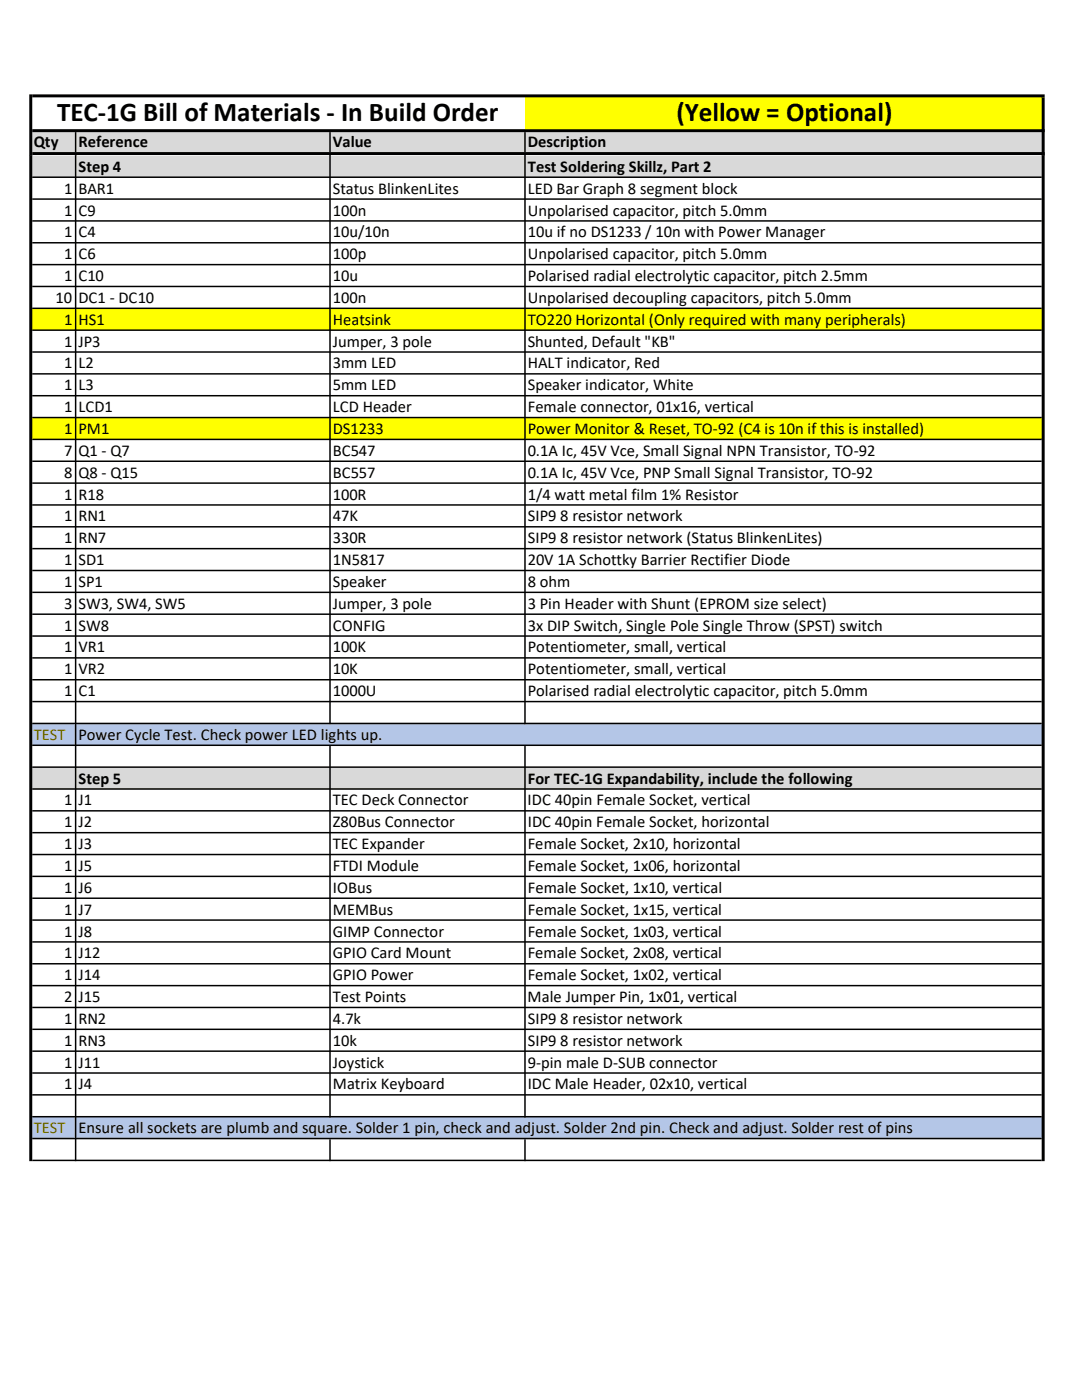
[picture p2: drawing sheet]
<svg xmlns="http://www.w3.org/2000/svg" width="216mm" height="279mm" viewBox="0 0 216 279" stroke-linecap="round" stroke-linejoin="round" font-family="sans-serif">
<defs><g id="words">
<g font-size="5.4">
<text x="11.4" y="24.2">TEC-1G Bill of Materials - In Build Order</text>
<text x="135" y="24.2">(Yellow = Optional)</text>
</g>
<g font-size="3.3">
<text x="6.7" y="29.3">Qty</text>
<text x="15.7" y="29.3">Reference</text>
<text x="66.4" y="29.3">Value</text>
<text x="105.3" y="29.3">Description</text>
<text x="15.7" y="34.3">Step 4</text>
<text x="105.3" y="34.3">Test Soldering Skillz, Part 2</text>
<text x="12.8" y="38.7">1 BAR1</text>
<text x="66.4" y="38.7">Status BlinkenLites</text>
<text x="105.3" y="38.7">LED Bar Graph 8 segment block</text>
<text x="12.8" y="43">1 C9</text>
<text x="12.8" y="47.4">1 C4</text>
<text x="66.4" y="43">100n</text>
<text x="66.4" y="47.4">10u/10n</text>
<text x="105.3" y="43">Unpolarised capacitor, pitch 5.0mm</text>
<text x="105.3" y="47.4">10u if no DS1233 / 10n with Power Manager</text>
<text x="12.8" y="51.7">1 C6</text>
<text x="66.4" y="51.7">100p</text>
<text x="105.3" y="51.7">Unpolarised capacitor, pitch 5.0mm</text>
<text x="12.8" y="56.1">1 C10</text>
<text x="66.4" y="56.1">10u</text>
<text x="105.3" y="56.1">Polarised radial electrolytic capacitor, pitch 2.5mm</text>
<text x="11.1" y="60.5">10 DC1 - DC10</text>
<text x="12.8" y="64.8">1 HS1</text>
<text x="66.4" y="64.8">Heatsink</text>
<text x="66.4" y="60.5">100n</text>
<text x="105.3" y="60.5">Unpolarised decoupling capacitors, pitch 5.0mm</text>
<text x="105.3" y="64.8">TO220 Horizontal (Only required with many peripherals)</text>
<text x="12.8" y="69.2">1 JP3</text>
<text x="66.4" y="69.2">Jumper, 3 pole</text>
<text x="105.3" y="69.2">Shunted, Default &quot;KB&quot;</text>
<text x="12.8" y="73.5">1 L2</text>
<text x="12.8" y="77.9">1 L3</text>
<text x="66.4" y="73.5">3mm LED</text>
<text x="66.4" y="77.9">5mm LED</text>
<text x="105.3" y="73.5">HALT indicator, Red</text>
<text x="105.3" y="77.9">Speaker indicator, White</text>
<text x="12.8" y="82.3">1 LCD1</text>
<text x="66.4" y="82.3">LCD Header</text>
<text x="105.3" y="82.3">Female connector, 01x16, vertical</text>
<text x="12.8" y="86.6">1 PM1</text>
<text x="66.4" y="86.6">DS1233</text>
<text x="105.3" y="86.6">Power Monitor &amp; Reset, TO-92 (C4 is 10n if this is installed)</text>
<text x="12.8" y="91">7 Q1 - Q7</text>
<text x="12.8" y="95.3">8 Q8 - Q15</text>
<text x="66.4" y="91">BC547</text>
<text x="66.4" y="95.3">BC557</text>
<text x="105.3" y="91">0.1A Ic, 45V Vce, Small Signal NPN Transistor, TO-92</text>
<text x="105.3" y="95.3">0.1A Ic, 45V Vce, PNP Small Signal Transistor, TO-92</text>
<text x="12.8" y="99.7">1 R18</text>
<text x="66.4" y="99.7">100R</text>
<text x="105.3" y="99.7">1/4 watt metal film 1% Resistor</text>
<text x="12.8" y="104.1">1 RN1</text>
<text x="66.4" y="104.1">47K</text>
<text x="105.3" y="104.1">SIP9 8 resistor network</text>
<text x="12.8" y="108.4">1 RN7</text>
<text x="12.8" y="112.8">1 SD1</text>
<text x="66.4" y="112.8">1N5817</text>
<text x="66.4" y="108.4">330R</text>
<text x="105.3" y="108.4">SIP9 8 resistor network (Status BlinkenLites)</text>
<text x="105.3" y="112.8">20V 1A Schottky Barrier Rectifier Diode</text>
<text x="12.8" y="117.1">1 SP1</text>
<text x="66.4" y="117.1">Speaker</text>
<text x="105.3" y="117.1">8 ohm</text>
<text x="12.8" y="121.5">3 SW3, SW4, SW5</text>
<text x="12.8" y="125.9">1 SW8</text>
<text x="66.4" y="125.9">CONFIG</text>
<text x="66.4" y="121.5">Jumper, 3 pole</text>
<text x="105.3" y="121.5">3 Pin Header with Shunt (EPROM size select)</text>
<text x="105.3" y="125.9">3x DIP Switch, Single Pole Single Throw (SPST) switch</text>
<text x="12.8" y="130.2">1 VR1</text>
<text x="66.4" y="130.2">100K</text>
<text x="105.3" y="130.2">Potentiometer, small, vertical</text>
<text x="12.8" y="134.6">1 VR2</text>
<text x="66.4" y="134.6">10K</text>
<text x="105.3" y="134.6">Potentiometer, small, vertical</text>
<text x="12.8" y="138.9">1 C1</text>
<text x="66.4" y="138.9">1000U</text>
<text x="105.3" y="138.9">Polarised radial electrolytic capacitor, pitch 5.0mm</text>
<text x="15.7" y="147.7">Power Cycle Test. Check power LED lights up.</text>
<text x="12.8" y="160.7">1 J1</text>
<text x="15.7" y="156.4">Step 5</text>
<text x="66.4" y="160.7">TEC Deck Connector</text>
<text x="105.3" y="160.7">IDC 40pin Female Socket, vertical</text>
<text x="105.3" y="156.4">For TEC-1G Expandability, include the following</text>
<text x="12.8" y="165.1">1 J2</text>
<text x="66.4" y="165.1">Z80Bus Connector</text>
<text x="105.3" y="165.1">IDC 40pin Female Socket, horizontal</text>
<text x="12.8" y="169.5">1 J3</text>
<text x="12.8" y="173.8">1 J5</text>
<text x="66.4" y="169.5">TEC Expander</text>
<text x="66.4" y="173.8">FTDI Module</text>
<text x="105.3" y="169.5">Female Socket, 2x10, horizontal</text>
<text x="105.3" y="173.8">Female Socket, 1x06, horizontal</text>
<text x="12.8" y="178.2">1 J6</text>
<text x="66.4" y="178.2">IOBus</text>
<text x="105.3" y="178.2">Female Socket, 1x10, vertical</text>
<text x="12.8" y="182.5">1 J7</text>
<text x="66.4" y="182.5">MEMBus</text>
<text x="105.3" y="182.5">Female Socket, 1x15, vertical</text>
<text x="12.8" y="186.9">1 J8</text>
<text x="12.8" y="191.3">1 J12</text>
<text x="66.4" y="186.9">GIMP Connector</text>
<text x="66.4" y="191.3">GPIO Card Mount</text>
<text x="105.3" y="186.9">Female Socket, 1x03, vertical</text>
<text x="105.3" y="191.3">Female Socket, 2x08, vertical</text>
<text x="12.8" y="195.6">1 J14</text>
<text x="66.4" y="195.6">GPIO Power</text>
<text x="105.3" y="195.6">Female Socket, 1x02, vertical</text>
<text x="12.8" y="200">2 J15</text>
<text x="66.4" y="200">Test Points</text>
<text x="105.3" y="200">Male Jumper Pin, 1x01, vertical</text>
<text x="12.8" y="204.3">1 RN2</text>
<text x="12.8" y="208.7">1 RN3</text>
<text x="66.4" y="204.3">4.7k</text>
<text x="66.4" y="208.7">10k</text>
<text x="105.3" y="204.3">SIP9 8 resistor network</text>
<text x="105.3" y="208.7">SIP9 8 resistor network</text>
<text x="12.8" y="213.1">1 J11</text>
<text x="66.4" y="213.1">Joystick</text>
<text x="105.3" y="213.1">9-pin male D-SUB connector</text>
<text x="12.8" y="217.4">1 J4</text>
<text x="66.4" y="217.4">Matrix Keyboard</text>
<text x="105.3" y="217.4">IDC Male Header, 02x10, vertical</text>
<text x="15.7" y="226.1">Ensure all sockets are plumb and square. Solder 1 pin, check and adjust. Solder 2nd pin. Check and adjust. Solder rest of pins</text>
</g>
<g font-size="3.3" fill="#f00">
<text x="6.7" y="147.7">TEST</text>
<text x="6.7" y="226.1">TEST</text>
</g>
</g></defs>
<path d="M104.7 19.3h103.5v6.8h-103.5z" fill="#ff0"/>
<path d="M6.3 26.1h201.9v4.6h-201.9z" fill="#d9d9d9"/>
<g fill="#000">
<path d="M6.4 18.8h202v.6h-202zM6.4 25.8h202v.6h-202zM6.4 30.4h202v.5h-202z" fill-rule="evenodd"/>
<path d="M14.9 26.4h.3v4h-.3zM65.7 26.4h.3v4h-.3zM104.6 26.4h.3v4h-.3zM5.8 18.8h.6v12.3h-.6zM207.9 19.4h.5v11.7h-.5zM14.9 30.9h.3v.2h-.3zM65.7 30.9h.3v.2h-.3zM104.6 30.9h.3v.2h-.3z" fill-rule="evenodd"/>
</g>
<path d="M6.3 31.2h201.9v4.2h-201.9z" fill="#d9d9d9"/>
<path d="M6.3 61.5h201.9v4.4h-201.9zM6.3 83.3h201.9v4.4h-201.9z" fill-rule="evenodd" fill="#ff0"/>
<path d="M6.3 144.4h201.9v4.4h-201.9z" fill="#b4c6e7"/>
<path d="M6.3 153.1h201.9v4.4h-201.9z" fill="#d9d9d9"/>
<path d="M6.3 222.8h201.9v4.4h-201.9z" fill="#b4c6e7"/>
<g fill="#000">
<path d="M6.4 35.2h201.5v.3h-201.5zM6.4 39.6h201.5v.3h-201.5zM6.4 43.9h201.5v.3h-201.5zM6.4 48.3h201.5v.3h-201.5zM6.4 52.7h201.5v.3h-201.5zM6.4 57h201.5v.3h-201.5zM6.4 61.4h201.5v.3h-201.5zM6.4 65.7h201.5v.3h-201.5zM6.4 70.1h201.5v.3h-201.5zM6.4 74.5h201.5v.3h-201.5zM6.4 78.8h201.5v.3h-201.5zM6.4 83.2h201.5v.3h-201.5zM6.4 87.5h201.5v.3h-201.5zM6.4 91.9h201.5v.3h-201.5zM6.4 96.3h201.5v.3h-201.5zM6.4 100.6h201.5v.3h-201.5zM6.4 105h201.5v.3h-201.5zM6.4 109.3h201.5v.3h-201.5zM6.4 113.7h201.5v.3h-201.5zM6.4 118.1h201.5v.3h-201.5zM6.4 122.4h201.5v.3h-201.5zM6.4 126.8h201.5v.3h-201.5zM6.4 131.1h201.5v.3h-201.5zM6.4 135.5h201.5v.3h-201.5zM6.4 139.9h201.5v.3h-201.5zM6.4 144.2h201.5v.3h-201.5zM6.4 148.6h201.5v.3h-201.5zM6.4 153h201.5v.2h-201.5zM6.4 157.3h201.5v.3h-201.5zM6.4 161.7h201.5v.3h-201.5zM6.4 166h201.5v.3h-201.5zM6.4 170.4h201.5v.3h-201.5zM6.4 174.8h201.5v.2h-201.5zM6.4 179.1h201.5v.3h-201.5zM6.4 183.5h201.5v.3h-201.5zM6.4 187.8h201.5v.3h-201.5zM6.4 192.2h201.5v.3h-201.5zM6.4 196.6h201.5v.2h-201.5zM6.4 200.9h201.5v.3h-201.5zM6.4 205.3h201.5v.3h-201.5zM6.4 209.6h201.5v.3h-201.5zM6.4 214h201.5v.3h-201.5zM6.4 218.4h201.5v.3h-201.5zM6.4 222.7h201.5v.3h-201.5zM6.4 227.1h201.5v.3h-201.5zM6.4 231.4h201.5v.3h-201.5z" fill-rule="evenodd"/>
<path d="M65.7 31h.3v113.5h-.3zM104.6 31h.3v113.5h-.3zM65.7 148.9h.3v74.1h-.3zM104.6 148.9h.3v74.1h-.3zM5.8 31h.6v200.7h-.6zM14.9 31h.3v200.7h-.3zM65.7 227.4h.3v4.3h-.3zM104.6 227.4h.3v4.3h-.3zM207.9 31h.5v200.7h-.5z" fill-rule="evenodd"/>
</g>
<use href="#words"/>
</svg>
